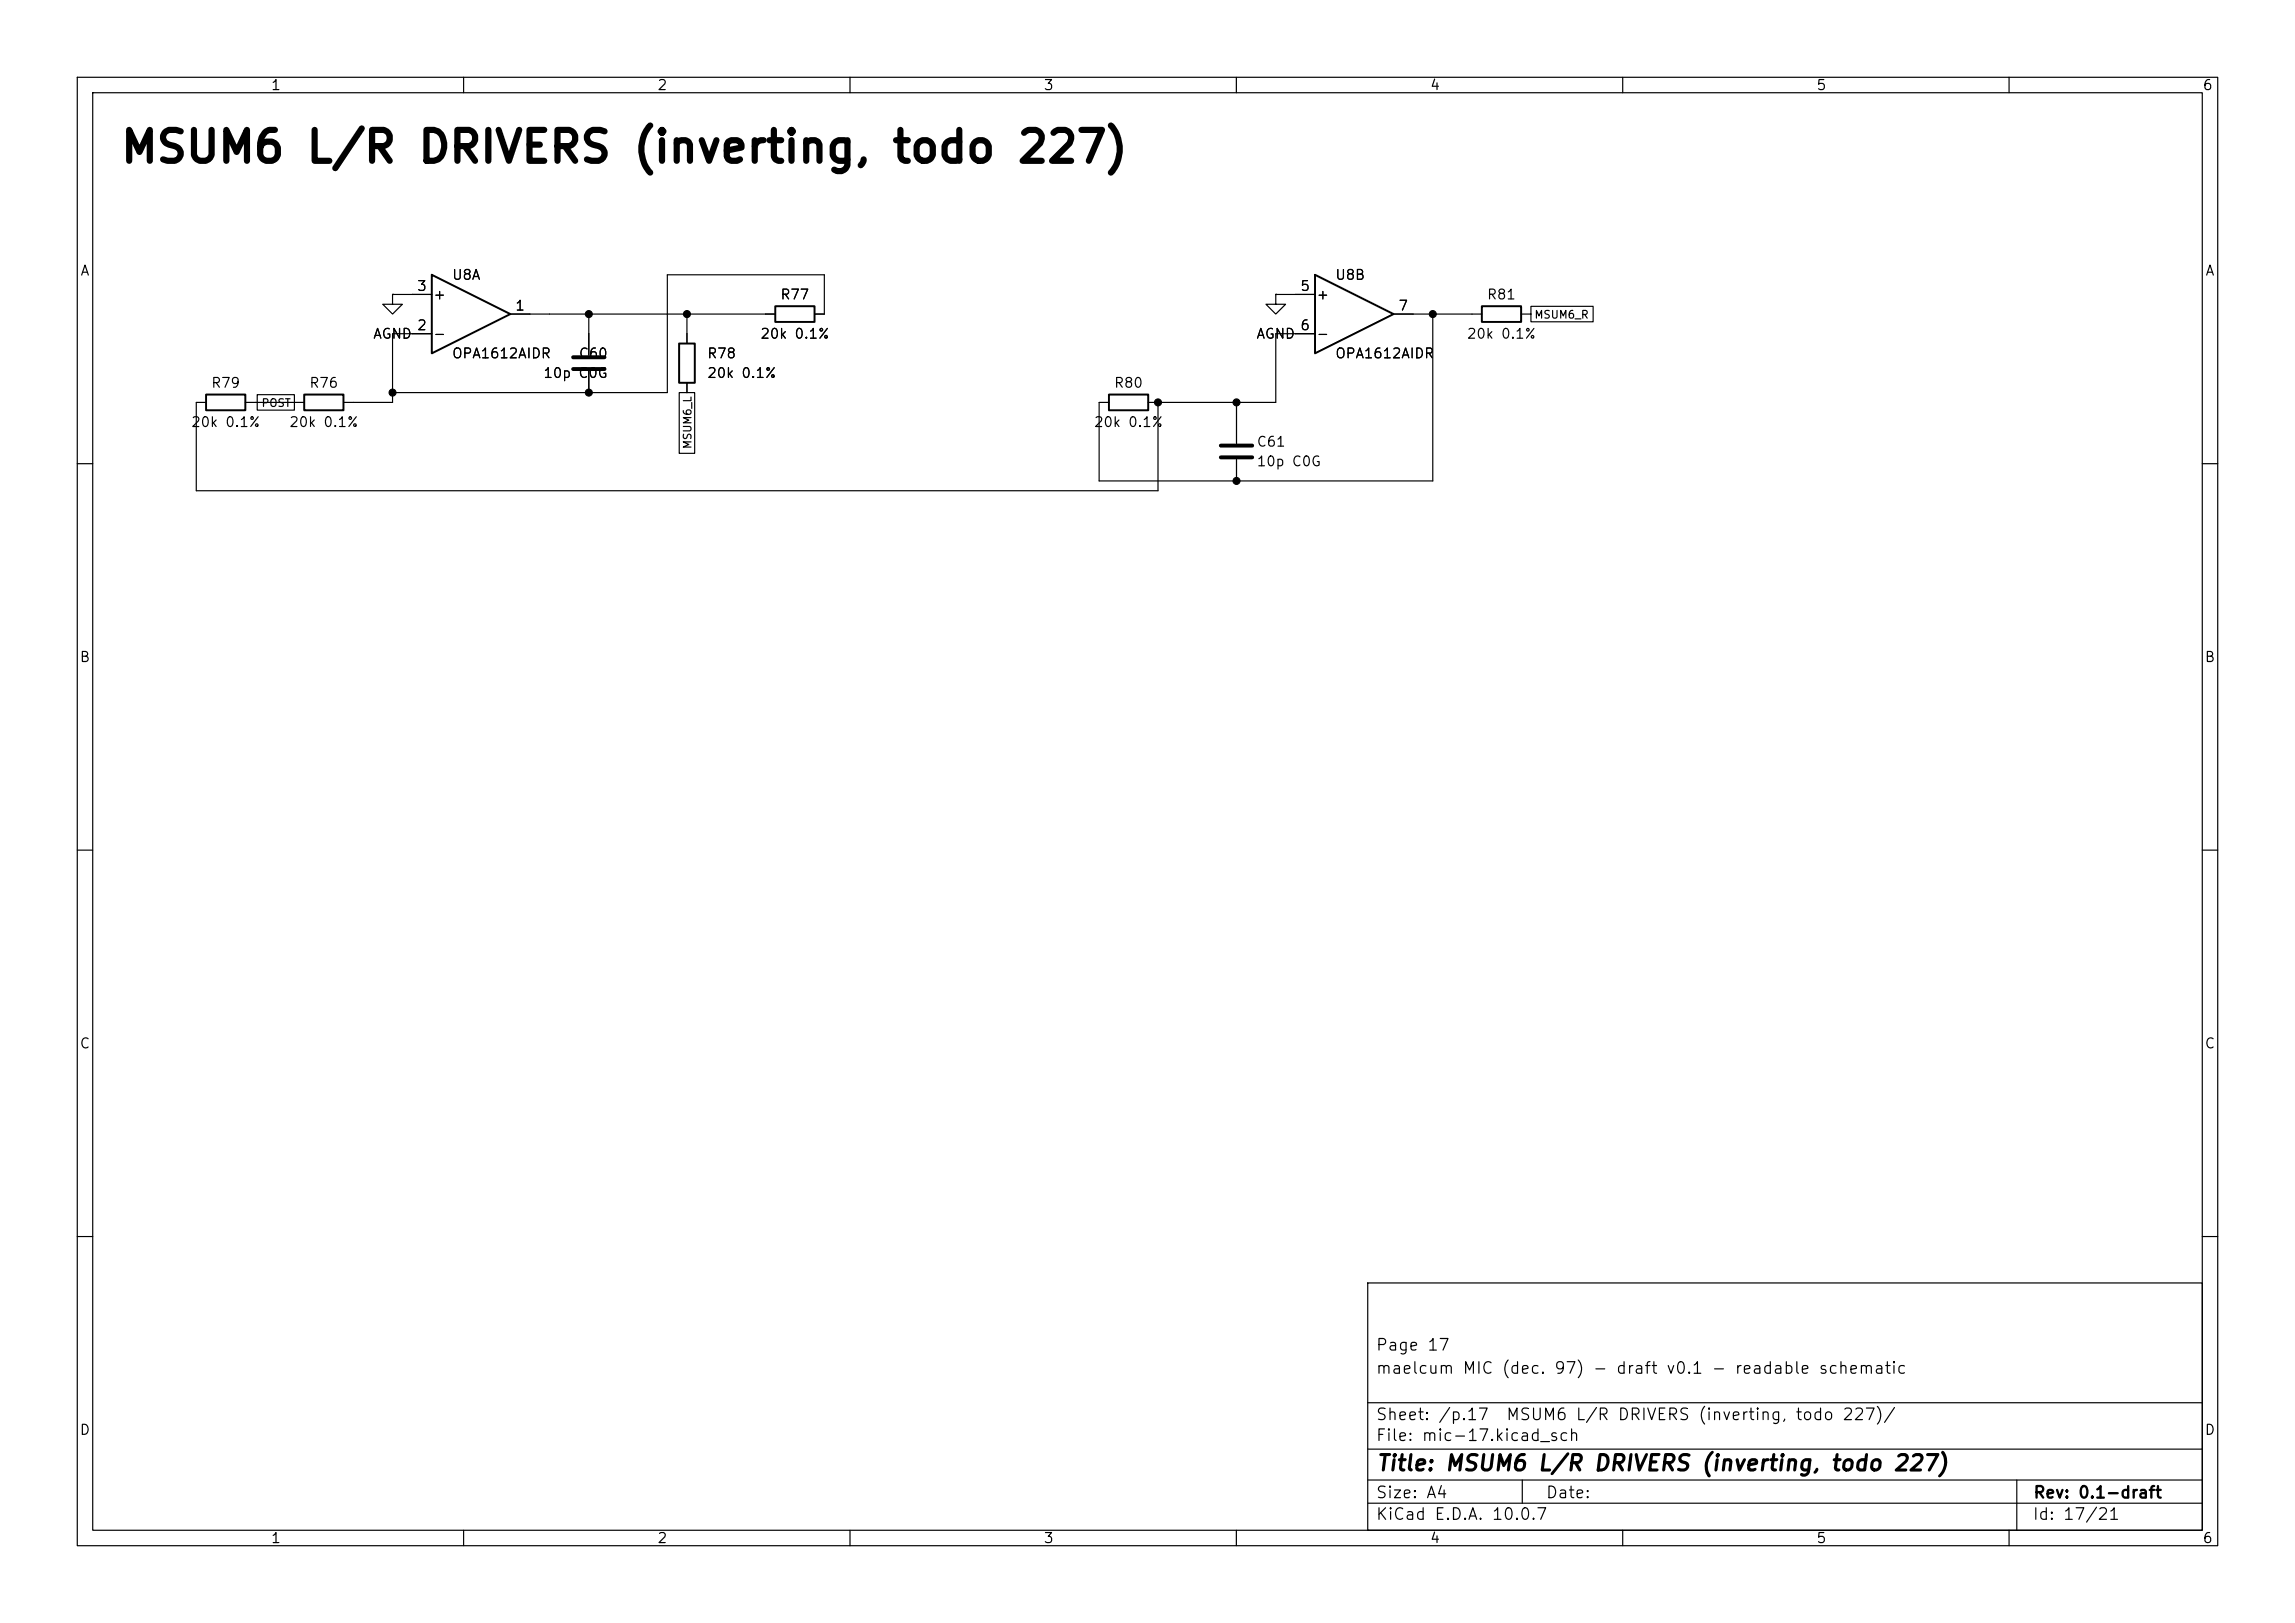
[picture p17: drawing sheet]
<svg xmlns="http://www.w3.org/2000/svg" width="297mm" height="210mm" viewBox="0 0 297 210" stroke-linecap="round" stroke-linejoin="round" font-family="sans-serif">
<defs><g id="words">
<text font-size="4" x="15.4" y="22">MSUM6 L/R DRIVERS (inverting, todo 227)</text>
<text font-size="2" x="178" y="190.8">Title: MSUM6 L/R DRIVERS (inverting, todo 227)</text>
<g font-size="1.5">
<text x="178" y="178.1">maelcum MIC (dec. 97) - draft v0.1 - readable schematic</text>
<text x="178" y="175.1">Page 17</text>
<text x="178" y="184.1">Sheet: /p.17</text>
<text x="194.8" y="184.1">MSUM6 L/R DRIVERS (inverting, todo 227)/</text>
<text x="178" y="186.8">File: mic-17.kicad_sch</text>
<text x="178" y="197">KiCad E.D.A. 10.0.7</text>
<text x="178" y="194.2">Size: A4</text>
<text x="200" y="194.2">Date:</text>
<text x="263" y="197">Id: 17/21</text>
<text x="263" y="194.2">Rev: 0.1-draft</text>
</g>
<g font-size="1.3">
<text x="35" y="12">1</text>
<text x="85" y="12">2</text>
<text x="135" y="12">3</text>
<text x="185" y="12">4</text>
<text x="235" y="12">5</text>
<text x="285" y="12">6</text>
<text x="10.3" y="36">A</text>
<text x="285.3" y="36">A</text>
<text x="53.9" y="38">3</text>
<text x="56" y="39.1">+</text>
<text x="58.4" y="36.5">U8A</text>
<text x="66.6" y="40.5">1</text>
<text x="100.9" y="39.1">R77</text>
<text x="168.2" y="38">5</text>
<text x="170.3" y="39.1">+</text>
<text x="172.7" y="36.5">U8B</text>
<text x="180.9" y="40.5">7</text>
<text x="192.3" y="39.1">R81</text>
<text x="48.2" y="44.1">AGND</text>
<text x="53.9" y="43">2</text>
<text x="56" y="44.1">-</text>
<text x="58.4" y="46.7">OPA1612AIDR</text>
<text x="74.8" y="46.7">C60</text>
<text x="91.4" y="46.7">R78</text>
<text x="98.3" y="44.1">20k 0.1%</text>
<text x="162.5" y="44.1">AGND</text>
<text x="168.2" y="43">6</text>
<text x="170.3" y="44.1">-</text>
<text x="172.7" y="46.7">OPA1612AIDR</text>
<text x="189.7" y="44.1">20k 0.1%</text>
<text x="27.2" y="50.5">R79</text>
<text x="39.9" y="50.5">R76</text>
<text x="70.2" y="49.2">10p C0G</text>
<text x="91.4" y="49.2">20k 0.1%</text>
<text x="144.1" y="50.5">R80</text>
<text x="24.6" y="55.6">20k 0.1%</text>
<text x="37.3" y="55.6">20k 0.1%</text>
<text x="141.5" y="55.6">20k 0.1%</text>
<text x="162.5" y="58.1">C61</text>
<text x="162.5" y="60.7">10p C0G</text>
<text x="10.2" y="86">B</text>
<text x="285.2" y="86">B</text>
<text x="10.2" y="136">C</text>
<text x="285.2" y="136">C</text>
<text x="10.2" y="186">D</text>
<text x="285.2" y="186">D</text>
<text x="35" y="200">1</text>
<text x="85" y="200">2</text>
<text x="135" y="200">3</text>
<text x="185" y="200">4</text>
<text x="235" y="200">5</text>
<text x="285" y="200">6</text>
</g>
<g font-size="1">
<text x="198.5" y="41.5">MSUM6_R</text>
<text x="33.8" y="52.9">POST</text>
<text x="89.7" y="58.2" transform="rotate(-90 89.7 58.2)">MSUM6_L</text>
</g>
</g></defs>
<g fill="none" stroke="#000" stroke-width=".15">
<path d="M10 10h277v190h-277zM12 12h273v186h-273zM60 10v2M110 10v2M160 10v2M210 10v2M260 10v2M50.8 38.1v1.3h1.3l-1.3 1.2-1.3-1.2h1.3M50.8 38.1h.1M50.8 38.1h5.1M165.1 38.1v1.3h1.3l-1.3 1.2-1.3-1.2h1.3M165.1 38.1h.1"/>
<path d="M165.1 38.1h5.1M198.1 39.6h8.1v2h-8.1zM26.7 52.1h-1.3v11.4h124.5v-11.4M31.7 52.1h7.7M33.3 51.1h4.8v2h-4.8zM55.9 43.2h-5.1v8.9h-6.4M66 40.6h34.3M76.2 40.6v5.4M76.2 48v2.8M87.9 50.8h2v7.9h-2zM88.9 40.6v3.9M88.9 49.5v1.3"/>
<path d="M105.4 40.6h1.3v-5h-20.3v15.2h-35.6M160 52.1v5.3M160 59.4v2.8M170.2 43.2h-5.1v8.9h-16.5M180.3 40.6h11.5M185.4 40.6v21.6h-43.2v-10.1h1.3M196.8 40.6h1.3M10 60h2M285 60h2M10 110h2M285 110h2M10 160h2"/>
<path d="M177 166h108v32h-108zM285 160h2M60 198v2M110 198v2M160 198v2M177 194.5h108M177 191.5h108M177 187.5h108M177 181.5h108M197 191.5v3M210 198v2M260 198v2"/>
<path d="M261 191.5v6.5"/>
</g>
<path d="M55.9 35.6l10.1 5-10.1 5.1zM100.3 39.6h5.1v2.1h-5.1zM170.2 35.6l10.1 5-10.1 5.1zM191.8 39.6h5v2.1h-5zM26.7 51.1h5v2h-5zM39.4 51.1h5v2h-5zM87.9 44.5h2v5h-2zM143.5 51.1h5.1v2h-5.1z" fill="none" stroke="#000" stroke-width=".25"/>
<path d="M74.2 47.8h4M74.2 46.2h4M158 57.7h4.1M158 59.2h4.1" fill="none" stroke="#000" stroke-width=".51"/>
<g fill="#000" stroke="#000" stroke-width=".13">
<circle cx="50.8" cy="50.8" r=".46"/>
<circle cx="76.2" cy="40.6" r=".46"/>
<circle cx="76.2" cy="50.8" r=".46"/>
<circle cx="88.9" cy="40.6" r=".46"/>
<circle cx="149.9" cy="52.1" r=".46"/>
<circle cx="160" cy="52.1" r=".46"/>
<circle cx="185.4" cy="40.6" r=".46"/>
<circle cx="160" cy="62.2" r=".46"/>
</g>
<use href="#words"/>
</svg>
